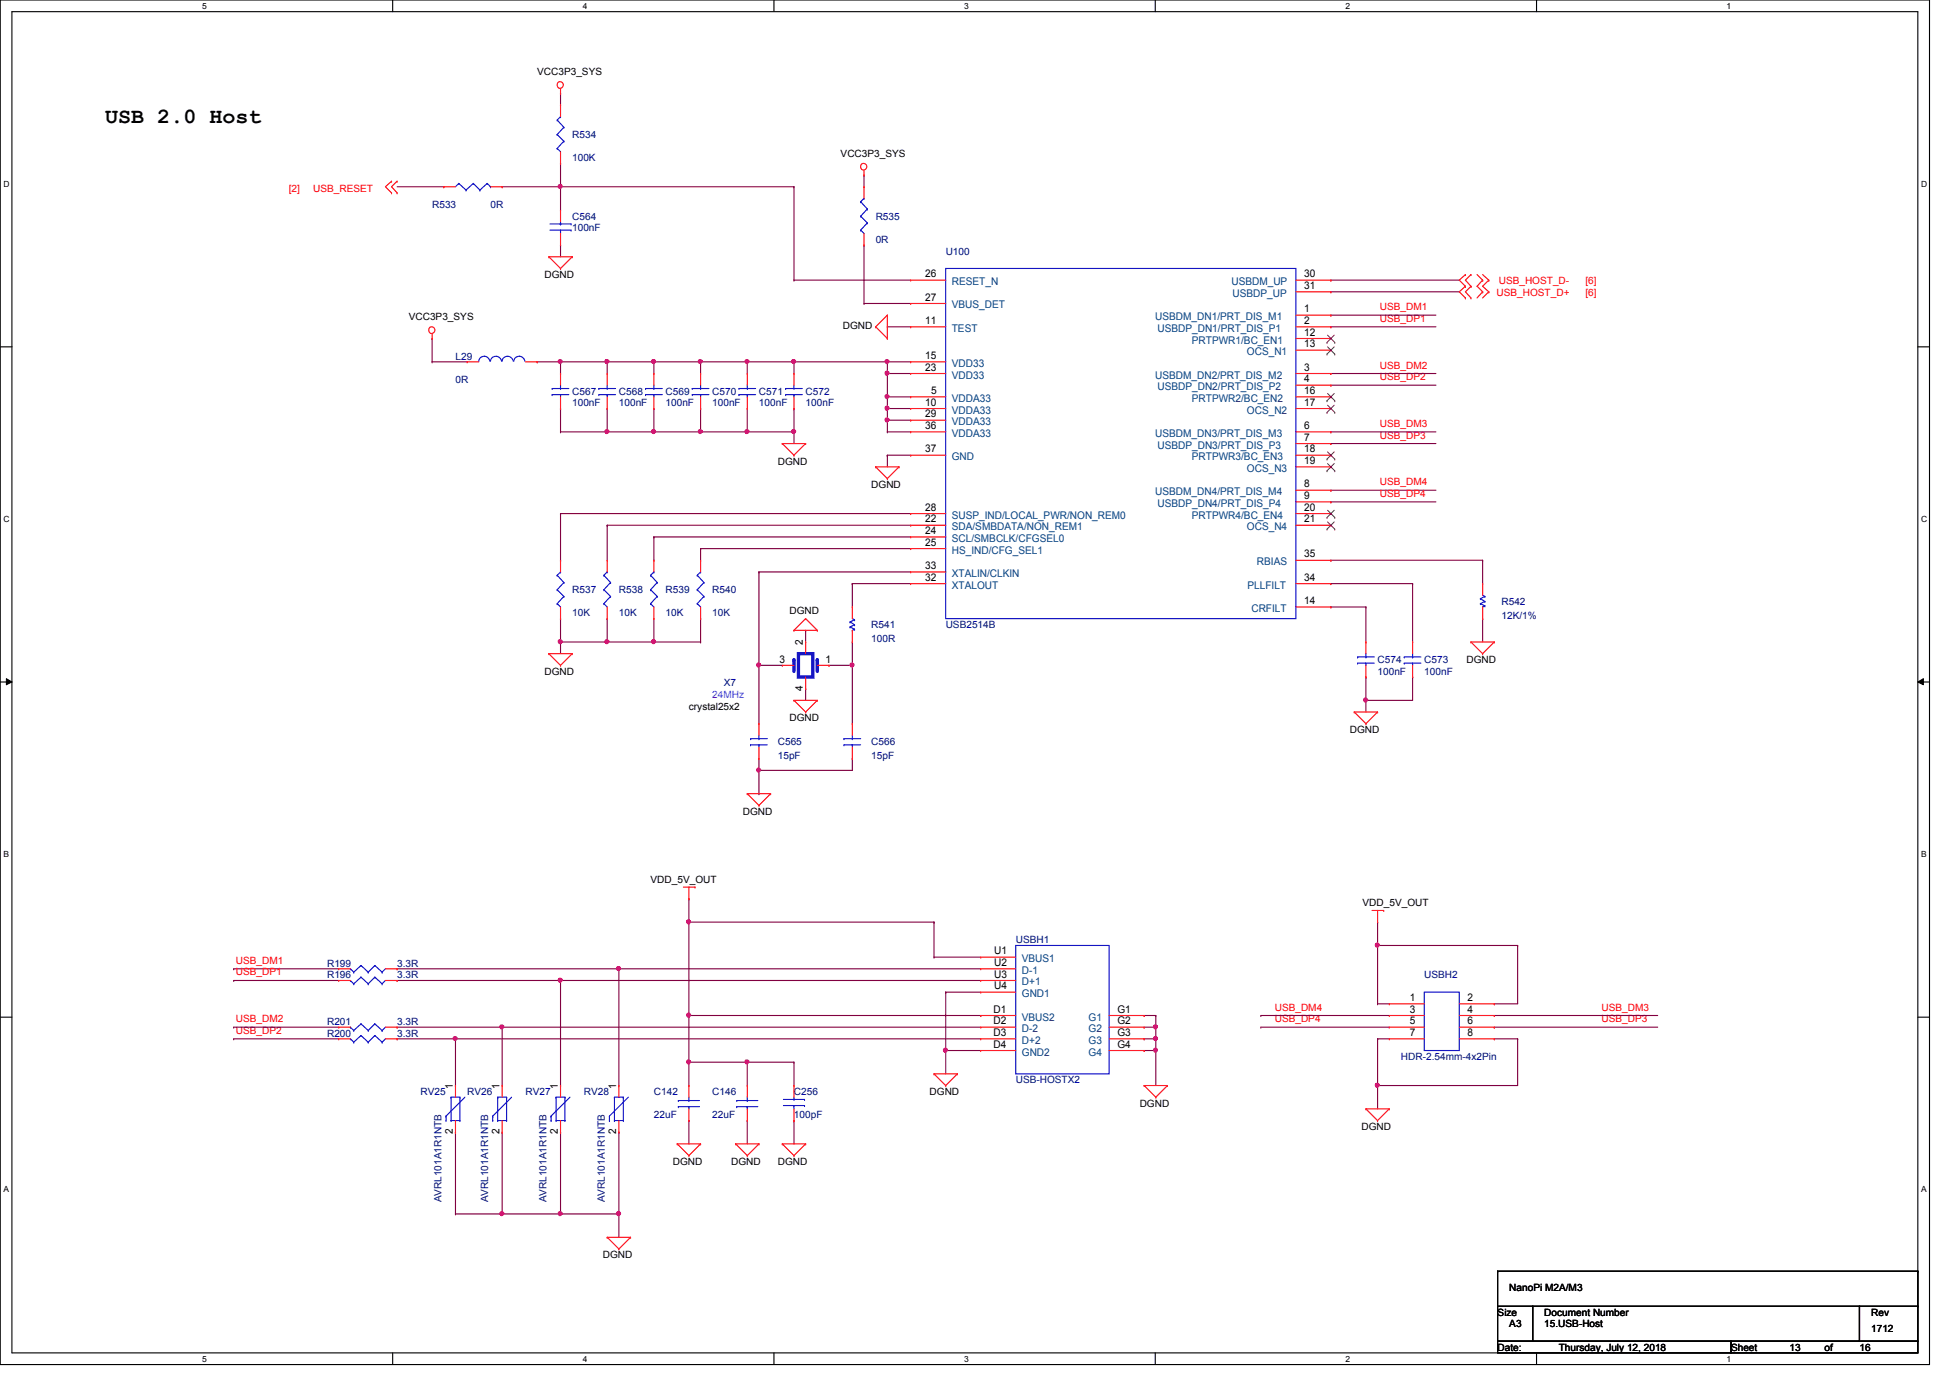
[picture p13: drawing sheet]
<svg xmlns="http://www.w3.org/2000/svg" width="297mm" height="210mm" viewBox="0 0 297 210" stroke-linecap="round" stroke-linejoin="round" font-family="sans-serif">
<defs><g id="words">
<text font-size="3.3" x="16" y="18.7">USB 2.0 Host</text>
<g font-size="1.6">
<text x="140.9" y="42.2">26</text>
<text x="140.9" y="45.8">27</text>
<text x="198.7" y="47.6">1</text>
<text x="198.7" y="42.2">30</text>
<text x="198.7" y="44">31</text>
<text x="140.9" y="49.4">11</text>
<text x="198.7" y="49.4">2</text>
<text x="198.7" y="51.1">12</text>
<text x="198.7" y="52.9">13</text>
<text x="140.9" y="54.7">15</text>
<text x="140.9" y="56.5">23</text>
<text x="198.7" y="56.5">3</text>
<text x="198.7" y="58.3">4</text>
<text x="140.9" y="61.8">10</text>
<text x="140.9" y="63.6">29</text>
<text x="140.9" y="65.4">36</text>
<text x="141.9" y="60">5</text>
<text x="198.7" y="65.4">6</text>
<text x="198.7" y="60">16</text>
<text x="198.7" y="61.8">17</text>
<text x="140.9" y="68.9">37</text>
<text x="198.7" y="67.1">7</text>
<text x="198.7" y="68.9">18</text>
<text x="198.7" y="70.7">19</text>
<text x="140.9" y="77.8">28</text>
<text x="198.7" y="74.3">8</text>
<text x="198.7" y="76">9</text>
<text x="198.7" y="77.8">20</text>
<text x="140.9" y="79.6">22</text>
<text x="140.9" y="81.4">24</text>
<text x="140.9" y="83.1">25</text>
<text x="198.7" y="79.6">21</text>
<text x="140.9" y="88.5">32</text>
<text x="140.9" y="86.7">33</text>
<text x="198.7" y="88.5">34</text>
<text x="198.7" y="84.9">35</text>
<text x="198.7" y="92">14</text>
<text x="118.7" y="100.9">3</text>
<text x="122.3" y="98.3" transform="rotate(-90 122.3 98.3)">2</text>
<text x="125.8" y="100.9">1</text>
<text x="122.3" y="105.2" transform="rotate(-90 122.3 105.2)">4</text>
<text x="151.4" y="145.4">U1</text>
<text x="151.4" y="147.2">U2</text>
<text x="151.4" y="148.9">U3</text>
<text x="151.3" y="154.3">D1</text>
<text x="151.4" y="150.7">U4</text>
<text x="170.2" y="154.3">G1</text>
<text x="214.8" y="152.5">1</text>
<text x="214.8" y="154.3">3</text>
<text x="223.6" y="152.5">2</text>
<text x="223.6" y="154.3">4</text>
<text x="151.3" y="156">D2</text>
<text x="151.3" y="157.8">D3</text>
<text x="151.3" y="159.6">D4</text>
<text x="170.2" y="156">G2</text>
<text x="170.2" y="157.8">G3</text>
<text x="170.2" y="159.6">G4</text>
<text x="214.8" y="156">5</text>
<text x="214.8" y="157.8">7</text>
<text x="223.6" y="156">6</text>
<text x="223.6" y="157.8">8</text>
<text x="69" y="165.9" transform="rotate(-90 69 165.9)">1</text>
<text x="76.1" y="165.9" transform="rotate(-90 76.1 165.9)">1</text>
<text x="85" y="165.9" transform="rotate(-90 85 165.9)">1</text>
<text x="93.8" y="165.9" transform="rotate(-90 93.8 165.9)">1</text>
<text x="69" y="172.8" transform="rotate(-90 69 172.8)">2</text>
<text x="76.1" y="172.8" transform="rotate(-90 76.1 172.8)">2</text>
<text x="85" y="172.8" transform="rotate(-90 85 172.8)">2</text>
<text x="93.8" y="172.8" transform="rotate(-90 93.8 172.8)">2</text>
</g>
<g font-size="1.6" fill="#004080">
<text x="145" y="43.4">RESET_N</text>
<text x="145" y="47">VBUS_DET</text>
<text x="187.6" y="43.4">USBDM_UP</text>
<text x="187.7" y="45.2">USBDP_UP</text>
<text x="145" y="50.5">TEST</text>
<text x="176" y="48.8">USBDM_DN1/PRT_DIS_M1</text>
<text x="176.3" y="50.5">USBDP_DN1/PRT_DIS_P1</text>
<text x="181.6" y="52.3">PRTPWR1/BC_EN1</text>
<text x="145" y="55.9">VDD33</text>
<text x="145" y="57.7">VDD33</text>
<text x="176" y="57.7">USBDM_DN2/PRT_DIS_M2</text>
<text x="176.3" y="59.4">USBDP_DN2/PRT_DIS_P2</text>
<text x="189.9" y="54.1">OCS_N1</text>
<text x="145" y="61.2">VDDA33</text>
<text x="145" y="63">VDDA33</text>
<text x="145" y="64.8">VDDA33</text>
<text x="181.6" y="61.2">PRTPWR2/BC_EN2</text>
<text x="189.9" y="63">OCS_N2</text>
<text x="145" y="66.5">VDDA33</text>
<text x="145" y="70.1">GND</text>
<text x="176" y="66.5">USBDM_DN3/PRT_DIS_M3</text>
<text x="176.3" y="68.3">USBDP_DN3/PRT_DIS_P3</text>
<text x="181.6" y="70.1">PRTPWR3/BC_EN3</text>
<text x="189.9" y="71.9">OCS_N3</text>
<text x="176" y="75.4">USBDM_DN4/PRT_DIS_M4</text>
<text x="176.3" y="77.2">USBDP_DN4/PRT_DIS_P4</text>
<text x="145" y="80.8">SDA/SMBDATA/NON_REM1</text>
<text x="145" y="82.6">SCL/SMBCLK/CFGSEL0</text>
<text x="145" y="79">SUSP_IND/LOCAL_PWR/NON_REM0</text>
<text x="181.6" y="79">PRTPWR4/BC_EN4</text>
<text x="189.9" y="80.8">OCS_N4</text>
<text x="145" y="84.3">HS_IND/CFG_SEL1</text>
<text x="145" y="89.7">XTALOUT</text>
<text x="145" y="87.9">XTALIN/CLKIN</text>
<text x="190" y="89.7">PLLFILT</text>
<text x="191.5" y="86.1">RBIAS</text>
<text x="190.6" y="93.2">CRFILT</text>
<text x="155.7" y="146.6">VBUS1</text>
<text x="155.7" y="148.3">D-1</text>
<text x="155.7" y="150.1">D+1</text>
<text x="155.7" y="151.9">GND1</text>
<text x="155.7" y="155.4">VBUS2</text>
<text x="165.8" y="155.4">G1</text>
<text x="155.7" y="157.2">D-2</text>
<text x="155.7" y="159">D+2</text>
<text x="155.7" y="160.8">GND2</text>
<text x="165.8" y="157.2">G2</text>
<text x="165.8" y="159">G3</text>
<text x="165.8" y="160.8">G4</text>
</g>
<g font-size="1.5">
<text x="81.8" y="11.4">VCC3P3_SYS</text>
<text x="128.1" y="23.9">VCC3P3_SYS</text>
<text x="82.9" y="42.3">DGND</text>
<text x="62.3" y="48.8">VCC3P3_SYS</text>
<text x="128.4" y="50.1">DGND</text>
<text x="118.5" y="70.8">DGND</text>
<text x="132.7" y="74.3">DGND</text>
<text x="120.3" y="93.6">DGND</text>
<text x="223.4" y="101">DGND</text>
<text x="82.9" y="102.8">DGND</text>
<text x="104.9" y="108.1">crystal25x2</text>
<text x="120.3" y="109.9">DGND</text>
<text x="205.6" y="111.7">DGND</text>
<text x="113.2" y="124.1">DGND</text>
<text x="99.1" y="134.5">VDD_5V_OUT</text>
<text x="207.6" y="138">VDD_5V_OUT</text>
<text x="141.6" y="166.8">DGND</text>
<text x="173.6" y="168.6">DGND</text>
<text x="207.4" y="172.1">DGND</text>
<text x="102.5" y="177.5">DGND</text>
<text x="111.4" y="177.5">DGND</text>
<text x="118.5" y="177.5">DGND</text>
<text x="91.8" y="191.7">DGND</text>
<text x="229.9" y="196.7">NanoPi M2A/M3</text>
<text x="228.1" y="200.4">Size</text>
<text x="229.9" y="202.2">A3</text>
<text x="235.2" y="200.4">Document Number</text>
<text x="235.2" y="202.2">15.USB-Host</text>
<text x="285" y="202.9">1712</text>
<text x="285" y="200.4">Rev</text>
<text x="228.1" y="205.7">Date:</text>
<text x="237.4" y="205.7">Thursday, July 12, 2018</text>
<text x="263.7" y="205.7">Sheet</text>
<text x="272.6" y="205.7">13</text>
<text x="277.9" y="205.7">of</text>
<text x="283.2" y="205.7">16</text>
</g>
<g font-size="1.5" fill="#000080">
<text x="87.2" y="21">R534</text>
<text x="87.2" y="24.6">100K</text>
<text x="65.8" y="31.7">R533</text>
<text x="74.7" y="31.7">0R</text>
<text x="87.2" y="33.4">C564</text>
<text x="87.2" y="35.2">100nF</text>
<text x="133.4" y="33.4">R535</text>
<text x="133.4" y="37">0R</text>
<text x="144.1" y="38.8">U100</text>
<text x="69.4" y="54.8">L29</text>
<text x="69.4" y="58.3">0R</text>
<text x="87.2" y="60.1">C567</text>
<text x="87.2" y="61.9">100nF</text>
<text x="94.3" y="60.1">C568</text>
<text x="94.3" y="61.9">100nF</text>
<text x="101.4" y="60.1">C569</text>
<text x="101.4" y="61.9">100nF</text>
<text x="108.5" y="60.1">C570</text>
<text x="108.5" y="61.9">100nF</text>
<text x="115.6" y="60.1">C571</text>
<text x="115.6" y="61.9">100nF</text>
<text x="122.7" y="60.1">C572</text>
<text x="122.7" y="61.9">100nF</text>
<text x="87.2" y="90.3">R537</text>
<text x="87.2" y="93.9">10K</text>
<text x="94.3" y="90.3">R538</text>
<text x="94.3" y="93.9">10K</text>
<text x="101.4" y="90.3">R539</text>
<text x="101.4" y="93.9">10K</text>
<text x="108.5" y="90.3">R540</text>
<text x="108.5" y="93.9">10K</text>
<text x="132.7" y="95.7">R541</text>
<text x="144.1" y="95.7">USB2514B</text>
<text x="228.7" y="92.1">R542</text>
<text x="228.7" y="94.2">12K/1%</text>
<text x="132.7" y="97.8">100R</text>
<text x="209.8" y="101">C574</text>
<text x="217" y="101">C573</text>
<text x="110.3" y="104.6">X7</text>
<text x="209.8" y="102.8">100nF</text>
<text x="217" y="102.8">100nF</text>
<text x="118.5" y="113.5">C565</text>
<text x="132.7" y="113.5">C566</text>
<text x="118.5" y="115.6">15pF</text>
<text x="132.7" y="115.6">15pF</text>
<text x="154.7" y="143.7">USBH1</text>
<text x="49.8" y="147.2">R199</text>
<text x="49.8" y="149">R196</text>
<text x="60.5" y="147.2">3.3R</text>
<text x="60.5" y="149">3.3R</text>
<text x="217" y="149">USBH2</text>
<text x="49.8" y="157.9">R200</text>
<text x="49.8" y="156.1">R201</text>
<text x="60.5" y="157.9">3.3R</text>
<text x="60.5" y="156.1">3.3R</text>
<text x="213.4" y="161.5">HDR-2.54mm-4x2Pin</text>
<text x="64" y="166.8">RV25</text>
<text x="71.2" y="166.8">RV26</text>
<text x="80" y="166.8">RV27</text>
<text x="88.9" y="166.8">RV28</text>
<text x="99.6" y="166.8">C142</text>
<text x="108.5" y="166.8">C146</text>
<text x="120.9" y="166.8">C256</text>
<text x="154.7" y="165">USB-HOSTX2</text>
<text x="99.6" y="170.3">22uF</text>
<text x="108.5" y="170.3">22uF</text>
<text x="120.9" y="170.3">100pF</text>
<text x="67.3" y="183.1" transform="rotate(-90 67.3 183.1)">AVRL101A1R1NTB</text>
<text x="74.4" y="183.1" transform="rotate(-90 74.4 183.1)">AVRL101A1R1NTB</text>
<text x="83.3" y="183.1" transform="rotate(-90 83.3 183.1)">AVRL101A1R1NTB</text>
<text x="92.2" y="183.1" transform="rotate(-90 92.2 183.1)">AVRL101A1R1NTB</text>
</g>
<g font-size="1.5" fill="#f00">
<text x="44" y="29.2">[2]</text>
<text x="47.7" y="29.2">USB_RESET</text>
<text x="210.2" y="47.2">USB_DM1</text>
<text x="228" y="45">USB_HOST_D+</text>
<text x="228.3" y="43.3">USB_HOST_D-</text>
<text x="241.5" y="43.3">[6]</text>
<text x="241.5" y="45">[6]</text>
<text x="210.2" y="49">USB_DP1</text>
<text x="210.2" y="57.9">USB_DP2</text>
<text x="210.2" y="56.1">USB_DM2</text>
<text x="210.2" y="65">USB_DM3</text>
<text x="210.2" y="66.8">USB_DP3</text>
<text x="210.2" y="73.9">USB_DM4</text>
<text x="210.2" y="75.7">USB_DP4</text>
<text x="35.9" y="146.8">USB_DM1</text>
<text x="35.9" y="148.6">USB_DP1</text>
<text x="35.9" y="155.7">USB_DM2</text>
<text x="194.2" y="155.7">USB_DP4</text>
<text x="194.2" y="153.9">USB_DM4</text>
<text x="244" y="155.7">USB_DP3</text>
<text x="244" y="153.9">USB_DM3</text>
<text x="35.9" y="157.5">USB_DP2</text>
</g>
<text font-size="1.5" fill="#8000ff" x="108.5" y="106.3">24MHz</text>
<g font-size="1.3">
<text x="30.8" y="1.4">5</text>
<text x="88.8" y="1.4">4</text>
<text x="146.9" y="1.4">3</text>
<text x="204.9" y="1.4">2</text>
<text x="263" y="1.4">1</text>
<text x=".5" y="28.4">D</text>
<text x="292.6" y="28.4">D</text>
<text x=".5" y="79.5">C</text>
<text x="292.6" y="79.5">C</text>
<text x=".5" y="130.6">B</text>
<text x="292.6" y="130.6">B</text>
<text x=".5" y="181.6">A</text>
<text x="292.6" y="181.6">A</text>
<text x="30.8" y="207.5">5</text>
<text x="88.8" y="207.5">4</text>
<text x="146.9" y="207.5">3</text>
<text x="204.9" y="207.5">2</text>
<text x="263" y="207.5">1</text>
</g>
</g></defs>
<path d="M0 0h293.9v207.9h-293.9zM1.8 1.8h290.3v204.3h-290.3z" fill="none" stroke="#000" stroke-width=".17"/>
<g fill="#fff">
<path d="M30.8 .3h.7v1.4h-.7z"/>
<path d="M30.8 206.3h.7v1.5h-.7z"/>
</g>
<path d="M59.8 0v1.8M59.8 206.1v1.8" fill="none" stroke="#000" stroke-width=".17"/>
<g fill="#fff">
<path d="M88.8 .3h.6v1.4h-.6z"/>
<path d="M88.8 206.3h.6v1.5h-.6z"/>
</g>
<path d="M117.9 0v1.8M117.9 206.1v1.8" fill="none" stroke="#000" stroke-width=".17"/>
<g fill="#fff">
<path d="M146.9 .3h.6v1.4h-.6z"/>
<path d="M146.9 206.3h.6v1.5h-.6z"/>
</g>
<path d="M176 0v1.8M176 206.1v1.8" fill="none" stroke="#000" stroke-width=".17"/>
<g fill="#fff">
<path d="M204.9 .3h.7v1.4h-.7z"/>
<path d="M204.9 206.3h.7v1.5h-.7z"/>
</g>
<path d="M234.1 0v1.8M234.1 206.1v1.8" fill="none" stroke="#000" stroke-width=".17"/>
<g fill="#fff">
<path d="M263 .3h.7v1.4h-.7z"/>
<path d="M263 206.3h.7v1.5h-.7z"/>
<path d="M.5 27.3h1v1.4h-1z"/>
<path d="M292.6 27.3h1v1.4h-1z"/>
<path d="M.5 78.3h1v1.5h-1z"/>
<path d="M292.6 78.3h1v1.5h-1z"/>
</g>
<path d="M0 52.8h1.8M292.1 52.8h1.8" fill="none" stroke="#000" stroke-width=".17"/>
<g fill="#fff">
<path d="M.5 129.4h.9v1.4h-.9z"/>
<path d="M292.6 129.4h.9v1.4h-.9z"/>
</g>
<path d="M0 103.9h1.8M292.1 103.9h1.8" fill="none" stroke="#000" stroke-width=".17"/>
<path d="M1 103.4l.8 .5-.8 .4zM292.1 103.9l.9-.5v.9z" fill="#000"/>
<path d="M1 103.4l.8 .5-.8 .4zM292.1 103.9l.9-.5v.9z" fill="none" stroke="#000" stroke-width=".15"/>
<g fill="#fff">
<path d="M.5 180.4h.8v1.5h-.8z"/>
<path d="M292.6 180.4h.8v1.5h-.8z"/>
</g>
<path d="M0 154.9h1.8M292.1 154.9h1.8" fill="none" stroke="#000" stroke-width=".17"/>
<path d="M174.3 158.2h.1M176.1 156.5h.1M176.1 156.5v1.7h-1.8" fill="none" stroke="#800040" stroke-width=".17"/>
<circle cx="176" cy="158.2" r=".31" fill="#f0f"/>
<circle cx="176" cy="158.2" r=".31" fill="none" stroke="#f0f" stroke-width=".17"/>
<circle cx="176" cy="156.4" r=".31" fill="#f0f"/>
<circle cx="176" cy="156.4" r=".31" fill="none" stroke="#f0f" stroke-width=".17"/>
<path d="M174.3 156.5h.1M176.1 154.7h.1M176.1 154.7v1.8h-1.8M174.3 160h.1M174.3 160h1.8" fill="none" stroke="#800040" stroke-width=".17"/>
<circle cx="176" cy="160" r=".31" fill="#f0f"/>
<circle cx="176" cy="160" r=".31" fill="none" stroke="#f0f" stroke-width=".17"/>
<path d="M104.9 140.5h.1M104.9 140.5v14.2M144.1 151.1h.1M144.1 151.1h5.3M144.1 151.1v8.9M144.1 160h.1M144.1 160h5.3M176.1 160h.1M176.1 160v5.4" fill="none" stroke="#800040" stroke-width=".17"/>
<circle cx="144" cy="160" r=".31" fill="#f0f"/>
<circle cx="144" cy="160" r=".31" fill="none" stroke="#f0f" stroke-width=".17"/>
<path d="M174.3 154.7h.1M174.3 154.7h1.8M209.8 144h.1M209.8 144h21.4M144.1 160h.1M144.1 160v3.6" fill="none" stroke="#800040" stroke-width=".17"/>
<circle cx="209.8" cy="144" r=".31" fill="#f0f"/>
<circle cx="209.8" cy="144" r=".31" fill="none" stroke="#f0f" stroke-width=".17"/>
<path d="M209.8 144h.1M209.8 152.9h.1M209.8 144v8.9M209.8 152.9h1.8M209.8 165.4h.1M209.8 165.4h21.4" fill="none" stroke="#800040" stroke-width=".17"/>
<circle cx="209.8" cy="165.3" r=".31" fill="#f0f"/>
<circle cx="209.8" cy="165.3" r=".31" fill="none" stroke="#f0f" stroke-width=".17"/>
<g fill="none" stroke="#800040" stroke-width=".17">
<path d="M94.3 147.6h.1M94.3 147.6h55.1M176.1 158.2h.1M176.1 158.2v1.8M192.1 156.5h.1M192.1 154.7h.1M192.1 156.5h19.5M192.1 154.7h19.5M209.8 158.2h.1M209.8 158.2v10.7M209.8 158.2h1.8M227.6 152.9h.1"/>
<path d="M227.6 158.2h.1M227.6 156.5h.1M227.6 154.7h.1M227.6 158.2h3.6M227.6 156.5h24.9M227.6 154.7h24.9M231.2 144h.1M231.2 158.2h.1M231.2 144v8.9h-3.6M231.2 158.2v7.2M209.8 165.4h.1"/>
</g>
<circle cx="94.2" cy="147.5" r=".31" fill="#f0f"/>
<circle cx="94.2" cy="147.5" r=".31" fill="none" stroke="#f0f" stroke-width=".17"/>
<path d="M85.4 149.4h.1M85.4 149.4h64" fill="none" stroke="#800040" stroke-width=".17"/>
<circle cx="85.3" cy="149.3" r=".31" fill="#f0f"/>
<circle cx="85.3" cy="149.3" r=".31" fill="none" stroke="#f0f" stroke-width=".17"/>
<path d="M35.6 147.6h.1M35.6 147.6h16M69.4 158.2h.1M69.4 158.2h80" fill="none" stroke="#800040" stroke-width=".17"/>
<circle cx="69.3" cy="158.2" r=".31" fill="#f0f"/>
<circle cx="69.3" cy="158.2" r=".31" fill="none" stroke="#f0f" stroke-width=".17"/>
<path d="M104.9 136.9h.1M104.9 136.9v3.6h37.4M35.6 158.2h.1M35.6 156.5h.1M35.6 149.4h.1M35.6 158.2h16M35.6 156.5h16M35.6 149.4h16M142.3 140.5h.1M209.8 140.5h.1M209.8 140.5v3.5" fill="none" stroke="#800040" stroke-width=".17"/>
<circle cx="104.9" cy="140.4" r=".31" fill="#f0f"/>
<circle cx="104.9" cy="140.4" r=".31" fill="none" stroke="#f0f" stroke-width=".17"/>
<path d="M104.9 154.7h44.5M142.3 145.8h.1M142.3 140.5h.1M142.3 145.8h7.1M142.3 140.5v5.3M149.4 154.7h.1" fill="none" stroke="#800040" stroke-width=".17"/>
<circle cx="104.9" cy="154.6" r=".31" fill="#f0f"/>
<circle cx="104.9" cy="154.6" r=".31" fill="none" stroke="#f0f" stroke-width=".17"/>
<path d="M76.5 156.5h.1M76.5 156.5h72.9" fill="none" stroke="#800040" stroke-width=".17"/>
<circle cx="76.4" cy="156.4" r=".31" fill="#f0f"/>
<circle cx="76.4" cy="156.4" r=".31" fill="none" stroke="#f0f" stroke-width=".17"/>
<path d="M104.9 154.7h.1M104.9 154.7v10.7M104.9 161.8h.1M104.9 170.7h.1M104.9 170.7v3.5M113.8 170.7h.1M113.8 161.8h.1M113.8 161.8v3.6M113.8 170.7v3.5M113.8 161.8h7.1" fill="none" stroke="#800040" stroke-width=".17"/>
<circle cx="104.9" cy="161.7" r=".31" fill="#f0f"/>
<circle cx="104.9" cy="161.7" r=".31" fill="none" stroke="#f0f" stroke-width=".17"/>
<path d="M104.9 161.8h.1M104.9 161.8h8.9M120.9 161.8h.1M120.9 161.8v3.6" fill="none" stroke="#800040" stroke-width=".17"/>
<circle cx="113.8" cy="161.7" r=".31" fill="#f0f"/>
<circle cx="113.8" cy="161.7" r=".31" fill="none" stroke="#f0f" stroke-width=".17"/>
<g fill="none" stroke="#800040" stroke-width=".17">
<path d="M60.5 158.2h.1M60.5 156.5h.1M60.5 149.4h.1M60.5 147.6h.1M60.5 158.2h8.9M60.5 156.5h16M60.5 149.4h24.9M60.5 147.6h33.8M69.4 158.2h.1M69.4 158.2v7.2M76.5 156.5h.1M76.5 156.5v8.9"/>
<path d="M85.4 149.4h.1M85.4 149.4v16M94.3 147.6h.1M94.3 147.6v17.8M94.3 172.5h.1M94.3 172.5v12.4M120.9 170.7h.1M120.9 170.7v3.5"/>
</g>
<circle cx="94.2" cy="184.9" r=".31" fill="#f0f"/>
<circle cx="94.2" cy="184.9" r=".31" fill="none" stroke="#f0f" stroke-width=".17"/>
<path d="M85.4 172.5h.1M85.4 172.5v12.4M85.4 184.9h.1M85.4 184.9h8.9M94.3 184.9h.1M94.3 184.9v3.6" fill="none" stroke="#800040" stroke-width=".17"/>
<circle cx="85.3" cy="184.9" r=".31" fill="#f0f"/>
<circle cx="85.3" cy="184.9" r=".31" fill="none" stroke="#f0f" stroke-width=".17"/>
<path d="M76.5 172.5h.1M76.5 172.5v12.4M69.4 184.9h.1M69.4 184.9h16M76.5 184.9h.1" fill="none" stroke="#800040" stroke-width=".17"/>
<circle cx="76.4" cy="184.9" r=".31" fill="#f0f"/>
<circle cx="76.4" cy="184.9" r=".31" fill="none" stroke="#f0f" stroke-width=".17"/>
<g fill="none" stroke="#800040" stroke-width=".17">
<path d="M85.4 14.2h.1M85.4 14.2v1.8M60.5 28.4h7.1M67.6 28.4h.1M76.5 28.4h.1M76.5 28.4h44.4M85.4 24.9h.1M85.4 37.3h.1M85.4 28.4h.1M85.4 24.9v7.1M85.4 37.3v1.8M131.6 26.7h.1"/>
<path d="M131.6 37.3h.1M131.6 26.7v1.7M131.6 37.3v8.9M131.6 46.2h.1M131.6 46.2h7.1M135.2 49.8h.1M135.2 49.8h3.5M69.4 172.5h.1M69.4 172.5v12.4"/>
</g>
<circle cx="85.3" cy="28.4" r=".31" fill="#f0f"/>
<circle cx="85.3" cy="28.4" r=".31" fill="none" stroke="#f0f" stroke-width=".17"/>
<g fill="none" stroke="#800040" stroke-width=".17">
<path d="M120.9 28.4h.1M120.9 28.4v14.3M120.9 42.7h.1M120.9 42.7h17.8M85.4 78.2h.1M85.4 78.2v7.1M85.4 78.2h53.3M85.4 94.2h.1M85.4 85.3h.1M85.4 94.2v3.6M92.5 80h.1M92.5 80v5.3"/>
<path d="M92.5 80h46.2M99.6 81.8h.1M99.6 81.8v3.5M99.6 81.8h39.1M106.7 83.6h.1M106.7 83.6v1.7M106.7 83.6h32M115.6 87.1h.1M115.6 87.1h23.1M115.6 87.1v23.1M129.8 88.9h.1M129.8 88.9h8.9"/>
<path d="M115.6 101.3h.1"/>
</g>
<circle cx="115.6" cy="101.3" r=".31" fill="#f0f"/>
<circle cx="115.6" cy="101.3" r=".31" fill="none" stroke="#f0f" stroke-width=".17"/>
<path d="M122.7 96h.1M122.7 96v1.8M129.8 88.9h.1M129.8 88.9v3.6M122.7 104.9h.1M122.7 104.9v1.8M126.3 101.3h.1M126.3 101.3h3.5M129.8 101.3h.1M129.8 101.3v8.9" fill="none" stroke="#800040" stroke-width=".17"/>
<circle cx="129.8" cy="101.3" r=".31" fill="#f0f"/>
<circle cx="129.8" cy="101.3" r=".31" fill="none" stroke="#f0f" stroke-width=".17"/>
<path d="M135.2 69.3h.1M135.2 69.3h3.5M135.2 69.3v1.8M85.4 97.8h.1M85.4 97.8v1.8M129.8 97.8h.1M129.8 97.8v3.5M115.6 117.3h.1M115.6 101.3h.1M115.6 117.3h14.2M115.6 101.3h3.6" fill="none" stroke="#800040" stroke-width=".17"/>
<circle cx="85.3" cy="97.7" r=".31" fill="#f0f"/>
<circle cx="85.3" cy="97.7" r=".31" fill="none" stroke="#f0f" stroke-width=".17"/>
<path d="M85.4 97.8h.1M85.4 97.8h14.2M92.5 94.2h.1M92.5 97.8h.1M92.5 94.2v3.6" fill="none" stroke="#800040" stroke-width=".17"/>
<circle cx="99.6" cy="97.7" r=".31" fill="#f0f"/>
<circle cx="99.6" cy="97.7" r=".31" fill="none" stroke="#f0f" stroke-width=".17"/>
<circle cx="92.4" cy="97.7" r=".31" fill="#f0f"/>
<circle cx="92.4" cy="97.7" r=".31" fill="none" stroke="#f0f" stroke-width=".17"/>
<path d="M81.8 55.1h.1M81.8 55.1h3.6M135.2 55.1h.1M135.2 56.9h.1M135.2 55.1h3.5M135.2 56.9h3.5M135.2 55.1v1.8" fill="none" stroke="#800040" stroke-width=".17"/>
<circle cx="135.1" cy="56.8" r=".31" fill="#f0f"/>
<circle cx="135.1" cy="56.8" r=".31" fill="none" stroke="#f0f" stroke-width=".17"/>
<path d="M65.8 51.6h.1M65.8 55.1h.1M65.8 51.6v3.5M65.8 55.1h5.4M135.2 60.5h.1M135.2 60.5h3.5M135.2 60.5v1.7" fill="none" stroke="#800040" stroke-width=".17"/>
<circle cx="135.1" cy="62.2" r=".31" fill="#f0f"/>
<circle cx="135.1" cy="62.2" r=".31" fill="none" stroke="#f0f" stroke-width=".17"/>
<circle cx="135.1" cy="60.4" r=".31" fill="#f0f"/>
<circle cx="135.1" cy="60.4" r=".31" fill="none" stroke="#f0f" stroke-width=".17"/>
<path d="M135.2 56.9h.1M135.2 56.9v3.6M135.2 62.2h.1M135.2 64h.1M135.2 62.2h3.5M135.2 62.2v1.8M135.2 64h3.5" fill="none" stroke="#800040" stroke-width=".17"/>
<circle cx="135.1" cy="64" r=".31" fill="#f0f"/>
<circle cx="135.1" cy="64" r=".31" fill="none" stroke="#f0f" stroke-width=".17"/>
<path d="M120.9 55.1h.1M120.9 55.1h14.3M135.2 64h.1M135.2 65.8h.1M135.2 64v1.8M135.2 65.8h3.5" fill="none" stroke="#800040" stroke-width=".17"/>
<circle cx="135.1" cy="55.1" r=".31" fill="#f0f"/>
<circle cx="135.1" cy="55.1" r=".31" fill="none" stroke="#f0f" stroke-width=".17"/>
<circle cx="120.9" cy="55.1" r=".31" fill="#f0f"/>
<circle cx="120.9" cy="55.1" r=".31" fill="none" stroke="#f0f" stroke-width=".17"/>
<path d="M106.7 55.1h.1M106.7 55.1h14.2M113.8 55.1h.1M113.8 55.1v1.8M120.9 55.1h.1M120.9 55.1v1.8" fill="none" stroke="#800040" stroke-width=".17"/>
<circle cx="113.8" cy="55.1" r=".31" fill="#f0f"/>
<circle cx="113.8" cy="55.1" r=".31" fill="none" stroke="#f0f" stroke-width=".17"/>
<circle cx="106.7" cy="55.1" r=".31" fill="#f0f"/>
<circle cx="106.7" cy="55.1" r=".31" fill="none" stroke="#f0f" stroke-width=".17"/>
<path d="M92.5 55.1h.1M92.5 55.1h14.2M99.6 55.1h.1M99.6 55.1v1.8M106.7 55.1h.1M106.7 55.1v1.8" fill="none" stroke="#800040" stroke-width=".17"/>
<circle cx="99.6" cy="55.1" r=".31" fill="#f0f"/>
<circle cx="99.6" cy="55.1" r=".31" fill="none" stroke="#f0f" stroke-width=".17"/>
<circle cx="92.4" cy="55.1" r=".31" fill="#f0f"/>
<circle cx="92.4" cy="55.1" r=".31" fill="none" stroke="#f0f" stroke-width=".17"/>
<path d="M85.4 55.1h.1M85.4 55.1v1.8M92.5 55.1h.1M92.5 55.1v1.8" fill="none" stroke="#800040" stroke-width=".17"/>
<circle cx="85.3" cy="55.1" r=".31" fill="#f0f"/>
<circle cx="85.3" cy="55.1" r=".31" fill="none" stroke="#f0f" stroke-width=".17"/>
<path d="M85.4 55.1h.1M85.4 55.1h7.1M120.9 62.2h.1M120.9 65.8h.1M120.9 62.2v5.4" fill="none" stroke="#800040" stroke-width=".17"/>
<circle cx="120.9" cy="65.7" r=".31" fill="#f0f"/>
<circle cx="120.9" cy="65.7" r=".31" fill="none" stroke="#f0f" stroke-width=".17"/>
<path d="M106.7 62.2h.1M106.7 65.8h.1M106.7 65.8h14.2M106.7 62.2v3.6M113.8 62.2h.1M113.8 65.8h.1M113.8 62.2v3.6" fill="none" stroke="#800040" stroke-width=".17"/>
<circle cx="113.8" cy="65.7" r=".31" fill="#f0f"/>
<circle cx="113.8" cy="65.7" r=".31" fill="none" stroke="#f0f" stroke-width=".17"/>
<circle cx="106.7" cy="65.7" r=".31" fill="#f0f"/>
<circle cx="106.7" cy="65.7" r=".31" fill="none" stroke="#f0f" stroke-width=".17"/>
<path d="M92.5 62.2h.1M92.5 65.8h.1M92.5 65.8h14.2M92.5 62.2v3.6M99.6 62.2h.1M99.6 65.8h.1M99.6 62.2v3.6" fill="none" stroke="#800040" stroke-width=".17"/>
<circle cx="99.6" cy="65.7" r=".31" fill="#f0f"/>
<circle cx="99.6" cy="65.7" r=".31" fill="none" stroke="#f0f" stroke-width=".17"/>
<circle cx="92.4" cy="65.7" r=".31" fill="#f0f"/>
<circle cx="92.4" cy="65.7" r=".31" fill="none" stroke="#f0f" stroke-width=".17"/>
<g fill="none" stroke="#800040" stroke-width=".17">
<path d="M202.7 44.4h.1M202.7 42.7h.1M202.7 58.7h.1M202.7 56.9h.1M202.7 49.8h.1M202.7 48h.1M202.7 44.4h19.6M202.7 42.7h19.6M202.7 58.7h16M202.7 56.9h16M202.7 49.8h16M202.7 48h16"/>
<path d="M85.4 65.8h.1M85.4 62.2h.1M85.4 65.8h7.1M85.4 62.2v3.6M202.7 74.7h.1M202.7 67.6h.1M202.7 65.8h.1M202.7 76.5h.1M202.7 65.8h16M202.7 74.7h16M202.7 67.6h16M202.7 76.5h16"/>
<path d="M202.7 85.3h.1M202.7 88.9h.1M202.7 92.5h.1M202.7 85.3h23.1M202.7 88.9h12.5M202.7 92.5h5.4M208.1 92.5h.1M208.1 92.5v5.3M215.2 88.9h.1M215.2 88.9v8.9M225.8 85.3h.1M225.8 94.2h.1"/>
<path d="M225.8 85.3v3.6M225.8 94.2v3.6M208.1 103.1h.1M208.1 103.1v3.6"/>
</g>
<circle cx="208" cy="106.6" r=".31" fill="#f0f"/>
<circle cx="208" cy="106.6" r=".31" fill="none" stroke="#f0f" stroke-width=".17"/>
<path d="M115.6 117.3h.1M115.6 115.6v5.3M208.1 106.7h.1M208.1 106.7v1.8M215.2 103.1h.1M215.2 103.1v3.6h-7.1M115.6 120.9h.1" fill="none" stroke="#800040" stroke-width=".17"/>
<circle cx="115.6" cy="117.3" r=".31" fill="#f0f"/>
<circle cx="115.6" cy="117.3" r=".31" fill="none" stroke="#f0f" stroke-width=".17"/>
<path d="M99.6 97.8h.1M99.6 94.2v3.6M99.6 97.8h7.1M106.7 97.8h.1M106.7 94.2h.1M106.7 94.2v3.6M129.8 115.6h.1M129.8 115.6v1.7" fill="none" stroke="#800040" stroke-width=".17"/>
<g fill="none" stroke="#f00" stroke-width=".17">
<path d="M85.4 14.2h.1M85.4 16h.1M85.4 13.5v.7M85.4 16v1.8M59.6 27.6h.1M59.6 29.4h.1M59.6 27.6l-.9 .8 .9 1M60.5 27.6h.1M60.5 29.4h.1M60.5 27.6l-.9 .8 .9 1M67.6 28.4h.1M67.6 28.4h1.8"/>
<path d="M74.7 28.4h1.8M76.5 28.4h.1M83.6 39.1h.1M83.6 39.1h3.6M83.6 39.1l1.8 1.8M85.4 32h.1M85.4 37.3h.1M85.4 24.9h.1M85.4 23.1v1.8M85.4 32v1.8M85.4 35.6v1.7M87.2 39.1h.1"/>
<path d="M87.2 39.1l-1.8 1.8M131.6 26.7h.1M131.6 37.3h.1M131.6 28.4h.1M131.6 26v.7M131.6 28.4v1.8M131.6 35.6v1.7M65.8 51.6h.1M65.8 50.9v.7M85.4 40.9h.1M85.4 56.9h.1M85.4 56.9v1.8"/>
<path d="M113.8 56.9h.1M113.8 56.9v1.8M120.9 56.9h.1M120.9 56.9v1.8M133.4 49.8h.1M133.4 49.8l1.8 1.8M135.2 48h.1M135.2 51.6h.1M135.2 48v3.6M135.2 48l-1.8 1.8M138.7 49.8h.1M138.7 55.1h.1"/>
<path d="M138.7 56.9h.1M138.7 42.7h.1M138.7 46.2h.1M138.7 49.8h5.4M138.7 56.9h5.4M138.7 55.1h5.4M138.7 42.7h5.4M138.7 46.2h5.4M197.4 48h5.3M197.4 49.8h5.3M197.4 56.9h5.3M197.4 58.7h5.3"/>
<path d="M197.4 51.6h5.3M197.4 53.3h5.3M197.4 42.7h5.3M197.4 44.4h5.3M202.7 48h.1M202.7 49.8h.1M202.7 56.9h.1M202.7 58.7h.1M202.7 51.6h.1M202.7 53.3h.1M202.7 42.7h.1M202.7 44.4h.1"/>
<path d="M223.2 43.6h.1M223.2 45.4h.1M223.2 41.8h.1M223.2 43.6l-.9 .8 .9 1M223.2 41.8l-.9 .9 .9 .9M224.1 45.4h.1M224.1 43.6h.1M224.1 41.8h.1M224.1 43.6l-.9 .8 .9 1M224.1 41.8l-.9 .9 .9 .9M225 41.8l.8 .9M225.8 44.4h.1"/>
<path d="M225.8 42.7h.1M225.8 44.4l-.8 1M225.8 42.7l-.8 .9 .8 .8M225.8 41.8l1 .9M226.8 44.4h.1M226.8 42.7h.1M226.8 44.4l-1 1M226.8 42.7l-1 .9 1 .8M85.4 62.2h.1M85.4 60.5v1.7M113.8 62.2h.1M113.8 60.5v1.7"/>
<path d="M119.2 67.6h.1M119.2 67.6h3.5M119.2 67.6l1.7 1.7M120.9 69.3h.1M120.9 62.2h.1M120.9 60.5v1.7M122.7 67.6h.1M122.7 67.6l-1.8 1.7M133.4 71.1h.1M133.4 71.1h3.5M133.4 71.1l1.8 1.8M135.2 72.9h.1"/>
<path d="M136.9 71.1h.1M136.9 71.1l-1.7 1.8M138.7 60.5h.1M138.7 62.2h.1M138.7 78.2h.1M138.7 64h.1M138.7 65.8h.1M138.7 69.3h.1M138.7 60.5h5.4M138.7 65.8h5.4M138.7 62.2h5.4M138.7 69.3h5.4"/>
<path d="M138.7 78.2h5.4M138.7 64h5.4M197.4 71.1h5.3M197.4 67.6h5.3M197.4 60.5h5.3M197.4 65.8h5.3M197.4 74.7h5.3M197.4 76.5h5.3M197.4 62.2h5.3M197.4 69.3h5.3M197.4 78.2h5.3M202.7 65.8h.1"/>
<path d="M202.7 67.6h.1M202.7 74.7h.1M202.7 76.5h.1M202.7 60.5h.1M202.7 62.2h.1M202.7 69.3h.1M202.7 71.1h.1M202.7 78.2h.1M83.6 99.6h.1M83.6 99.6h3.6M83.6 99.6l1.8 1.7M85.4 94.2h.1"/>
<path d="M85.4 85.3h.1M85.4 85.3v1.8M85.4 92.5v1.7M87.2 99.6h.1M87.2 99.6l-1.8 1.7M92.5 94.2h.1M92.5 85.3h.1M92.5 85.3v1.8M92.5 92.5v1.7M99.6 94.2h.1M99.6 85.3h.1M99.6 85.3v1.8"/>
<path d="M99.6 92.5v1.7M106.7 94.2h.1M106.7 85.3h.1M106.7 85.3v1.8M106.7 92.5v1.7M120.9 96h.1M120.9 96h3.6M122.7 94.2h.1M122.7 94.2l1.8 1.8M122.7 94.2l-1.8 1.8M124.5 96h.1M129.8 92.5h.1"/>
<path d="M129.8 97.8h.1M129.8 92.5v1.7M129.8 96v1.8M138.7 80h.1M138.7 81.8h.1M138.7 83.6h.1M138.7 88.9h.1M138.7 87.1h.1M138.7 80h5.4M138.7 81.8h5.4M138.7 83.6h5.4M138.7 88.9h5.4"/>
<path d="M138.7 87.1h5.4M197.4 92.5h5.3M197.4 80h5.3M197.4 88.9h5.3M197.4 85.3h5.3M202.7 92.5h.1M202.7 80h.1M202.7 88.9h.1M202.7 85.3h.1M208.1 97.8h.1M208.1 97.8v1.8M215.2 97.8h.1"/>
<path d="M215.2 97.8v1.8M224.1 97.8h.1M224.1 97.8h3.5M224.1 97.8l1.7 1.8M225.8 99.6h.1M225.8 88.9h.1M225.8 94.2h.1M225.8 88.9v1.8M225.8 92.5v1.7M227.6 97.8h.1M227.6 97.8l-1.8 1.8M85.4 101.3h.1"/>
<path d="M115.6 115.6h.1M115.6 110.2h.1M115.6 110.2v1.8M115.6 113.8v1.8M120.9 106.7h.1M120.9 106.7h3.6M120.9 106.7l1.8 1.8M122.7 108.5h.1M124.5 106.7h.1M124.5 106.7l-1.8 1.8M206.3 108.5h.1M206.3 108.5h3.5"/>
<path d="M206.3 108.5l1.8 1.7M208.1 110.2h.1M208.1 103.1h.1M208.1 101.3v1.8M209.8 108.5h.1M209.8 108.5l-1.7 1.7M215.2 103.1h.1M215.2 101.3v1.8M104.1 135.1h1.8M104.9 136.9h.1M104.9 135.1v1.8M105.9 135.1h.1"/>
<path d="M113.8 120.9h.1M113.8 120.9h3.6M113.8 120.9l1.8 1.8M115.6 122.7h.1M117.4 120.9h.1M117.4 120.9l-1.8 1.8M209 138.7h1.8M209.8 138.7v1.8M210.8 138.7h.1M51.6 147.6h.1M51.6 158.2h.1M51.6 156.5h.1"/>
<path d="M51.6 147.6h1.8M51.6 156.5h1.8M51.6 158.2h1.8M58.7 147.6h1.8M58.7 156.5h1.8M58.7 158.2h1.8M60.5 147.6h.1M60.5 158.2h.1M60.5 156.5h.1M149.4 145.8h.1M149.4 147.6h.1M149.4 149.4h.1"/>
<path d="M149.4 151.1h.1M149.4 154.7h.1M149.4 156.5h.1M149.4 158.2h.1M149.4 147.6h5.3M149.4 145.8h5.3M149.4 149.4h5.3M149.4 151.1h5.3M149.4 154.7h5.3M149.4 156.5h5.3M149.4 158.2h5.3M168.9 154.7h5.4"/>
<path d="M168.9 156.5h5.4M168.9 158.2h5.4M174.3 154.7h.1M174.3 156.5h.1M174.3 158.2h.1M209.8 140.5h.1M69.4 165.4h.1M69.4 172.5h.1M69.4 165.4v1.7M69.4 170.7v1.8M76.5 165.4h.1M76.5 172.5h.1"/>
<path d="M76.5 165.4v1.7M76.5 170.7v1.8M85.4 165.4h.1M85.4 172.5h.1M85.4 165.4v1.7M85.4 170.7v1.8M94.3 165.4h.1M94.3 172.5h.1M94.3 165.4v1.7M94.3 170.7v1.8M103.2 174.2h.1M103.2 174.2h3.5"/>
<path d="M103.2 174.2l1.7 1.8M104.9 176h.1M104.9 170.7h.1M104.9 165.4h.1M104.9 165.4v1.7M104.9 168.9v1.8M106.7 174.2h.1M106.7 174.2l-1.8 1.8M112.1 174.2h.1M112.1 174.2h3.5M112.1 174.2l1.7 1.8M113.8 176h.1"/>
<path d="M113.8 170.7h.1M113.8 165.4h.1M113.8 165.4v1.7M113.8 168.9v1.8M115.6 174.2h.1M115.6 174.2l-1.8 1.8M119.2 174.2h.1M119.2 174.2h3.5M119.2 174.2l1.7 1.8M120.9 176h.1M122.7 174.2h.1M122.7 174.2l-1.8 1.8"/>
<path d="M142.3 163.6h.1M142.3 163.6h3.5M142.3 163.6l1.8 1.8M144.1 165.4h.1M145.8 163.6h.1M145.8 163.6l-1.7 1.8M149.4 160h.1M149.4 160h5.3M168.9 160h5.4M174.3 165.4h.1M174.3 160h.1M174.3 165.4h3.5"/>
<path d="M174.3 165.4l1.8 1.7M176.1 167.1h.1M177.8 165.4h.1M177.8 165.4l-1.7 1.7M208.1 168.9h.1M208.1 168.9h3.5M208.1 168.9l1.7 1.8M209.8 170.7h.1M211.6 168.9h.1M211.6 168.9l-1.8 1.8M92.5 188.5h.1M92.5 188.5h3.6"/>
<path d="M92.5 188.5l1.8 1.7M94.3 190.2h.1M96.1 188.5h.1M96.1 188.5l-1.8 1.7"/>
<circle cx="85.3" cy="12.9" r=".5"/>
<circle cx="131.5" cy="25.4" r=".5"/>
<circle cx="65.7" cy="50.3" r=".5"/>
</g>
<path d="M228.1 199h5.4v5.3h-5.4zM228.1 193.6h.1M228.1 193.6v5.4M228.1 193.6h64M233.5 199h49.7v5.3h-49.7zM283.2 199h8.9v5.3h-8.9zM292.1 193.6h.1M292.1 199h.1M292.1 193.6v5.4M228.1 204.3h35.6v1.8h-35.6zM263.7 204.3h28.4v1.8h-28.4z" fill="none" stroke="#000" stroke-width=".17"/>
<g fill="none" stroke="#00f" stroke-width=".17">
<path d="M84.9 18.3h.1M84.9 18.3l1 1.1M85.4 17.8h.1M85.4 17.8l-.5 .5M85.9 19.4h.1M85.9 19.4l-1 1.1M69.9 27.9h.1M69.9 27.9l-.5 .5M69.9 27.9l1.1 1.1M71 29h.1M72.1 27.9h.1M72.1 27.9l-1.1 1.1"/>
<path d="M72.1 27.9l1 1.1M73.1 29h.1M74.2 27.9h.1M74.2 27.9l-1.1 1.1M74.2 27.9l.5 .5M74.7 28.4h.1M83.8 35.1h3.2M83.8 34.1h3.2M84.9 22.6h.1M84.9 20.5h.1M84.9 22.6l.5 .5M84.9 20.5l1 1"/>
<path d="M85.4 34.1h.1M85.4 35.1h.1M85.4 33.8v.3M85.4 35.1v.5M85.9 21.5h.1M85.9 21.5l-1 1.1M87 35.1h.1M87 34.1h.1M131.1 35.1h.1M131.1 32.9h.1M131.1 30.7h.1M131.1 35.1l.5 .5"/>
<path d="M131.1 32.9l1 1.1M131.1 30.7l1 1.1M131.6 30.2h.1M131.6 30.2l-.5 .5M132.1 34h.1M132.1 31.8h.1M132.1 34l-1 1.1M132.1 31.8l-1 1.1M84.1 59.2h.1M84.1 59.2h2.6M85.4 59.2h.1M85.4 58.7v.5"/>
<path d="M112.6 59.2h.1M112.6 59.2h2.5M113.8 59.2h.1M113.8 58.7v.5M119.7 59.2h.1M119.7 59.2h2.5M120.9 59.2h.1M120.9 58.7v.5M144.1 40.9h53.3v53.3h-53.3zM84.1 60.1h.1M84.1 60.1h2.6M85.4 60.1h.1"/>
<path d="M85.4 60.1v.4M112.6 60.1h.1M112.6 60.1h2.5M113.8 60.1h.1M113.8 60.1v.4M119.7 60.1h.1M119.7 60.1h2.5M120.9 60.1h.1M120.9 60.1v.4M84.9 91.9h.1M84.9 89.8h.1M84.9 87.6h.1"/>
<path d="M84.9 91.9l.5 .6M84.9 89.8l1 1M84.9 87.6l1 1.1M85.4 87.1h.1M85.4 87.1l-.5 .5M85.9 90.8h.1M85.9 88.7h.1M85.9 90.8l-1 1.1M85.9 88.7l-1 1.1M92 91.9h.1M92 89.8h.1M92 87.6h.1"/>
<path d="M92 91.9l.5 .6M92 89.8l1 1M92 87.6l1 1.1M92.5 87.1h.1M92.5 87.1l-.5 .5M93 90.8h.1M93 88.7h.1M93 90.8l-1 1.1M93 88.7l-1 1.1M99.1 91.9h.1M99.1 89.8h.1M99.1 87.6h.1"/>
<path d="M99.1 91.9l.5 .6M99.1 89.8l1 1M99.1 87.6l1 1.1M99.6 87.1h.1M99.6 87.1l-.5 .5M100.1 90.8h.1M100.1 88.7h.1M100.1 90.8l-1 1.1M100.1 88.7l-1 1.1M106.2 91.9h.1M106.2 89.8h.1M106.2 87.6h.1"/>
<path d="M106.2 91.9l.5 .6M106.2 89.8l1 1M106.2 87.6l1 1.1M106.7 87.1h.1M106.7 87.1l-.5 .5M107.2 90.8h.1M107.2 88.7h.1M107.2 90.8l-1 1.1M107.2 88.7l-1 1.1M129.5 94.7h.1M129.5 95.5h.1M129.5 94.7l.7 .5"/>
<path d="M129.5 95.5l.7 .3M129.8 96h.1M129.8 94.2l.4 .2M130.2 94.4h.1M130.2 95.2h.1M130.2 95.8h.1M130.2 94.4l-.7 .3M130.2 95.2l-.7 .3M130.2 95.8l-.4 .2M208.1 99.6v.5M215.2 99.6v.5M225.5 91.2h.1"/>
<path d="M225.5 91.9h.1M225.5 91.2l.7 .4M225.5 91.9l.7 .4M225.8 92.5h.1M225.8 90.7l.4 .1M226.2 90.8h.1M226.2 91.6h.1M226.2 92.3h.1M226.2 90.8l-.7 .4M226.2 91.6l-.7 .3M226.2 92.3l-.4 .2M114.3 112.5h.1"/>
<path d="M114.3 113.5h.1M114.3 112.5h2.6M114.3 113.5h2.6M115.6 113.5h.1M115.6 112.5h.1M115.6 112v.5M115.6 113.5v.3M206.8 100.1h.1M206.8 101h.1M206.8 100.1h2.5M206.8 101h2.5M208.1 101h.1"/>
<path d="M208.1 100.1h.1M208.1 101v.3M213.9 100.1h.1M213.9 101h.1M213.9 100.1h2.5M213.9 101h2.5M215.2 101h.1M215.2 100.1h.1M215.2 101v.3M53.4 147.6h.1M53.4 158.2h.1M53.4 156.5h.1"/>
<path d="M53.4 147.6l.5 .5M53.4 158.2l.5 .5M53.4 156.5l.5 .5M53.9 148.1h.1M53.9 158.7h.1M53.9 157h.1M55 147.1h.1M55 157.7h.1M55 156h.1M55 147.1l1.1 1M55 147.1l-1.1 1M55 157.7l1.1 1"/>
<path d="M55 157.7l-1.1 1M55 156l1.1 1M55 156l-1.1 1M56.1 148.1h.1M56.1 158.7h.1M56.1 157h.1M57.1 147.1h.1M57.1 157.7h.1M57.1 156h.1M57.1 147.1l1.1 1M57.1 147.1l-1 1M57.1 157.7l1.1 1"/>
<path d="M57.1 157.7l-1 1M57.1 156l1.1 1M57.1 156l-1 1M58.2 148.1h.1M58.2 158.7h.1M58.2 157h.1M58.7 147.6l-.5 .5M58.7 158.2l-.5 .5M58.7 156.5l-.5 .5M154.7 144h14.2v19.6h-14.2zM67.9 170h.1M67.9 170.7h.1"/>
<path d="M67.9 170v.7M68.7 170.7h.1M68.7 167.1h.1M68.7 167.1h1.4M68.7 170.7h1.4M68.7 167.1v3.6M70.1 167.1h.1M70.1 170.7h.1M70.1 167.1v3.6M70.8 167.1l-2.9 2.9M75.1 170h.1M75.1 170.7h.1"/>
<path d="M75.1 170v.7M75.8 170.7h.1M75.8 167.1h.1M75.8 167.1h1.4M75.8 170.7h1.4M75.8 167.1v3.6M77.2 167.1h.1M77.2 170.7h.1M77.2 167.1v3.6M77.9 167.1l-2.8 2.9M83.9 170h.1M83.9 170.7h.1"/>
<path d="M83.9 170v.7M84.7 170.7h.1M84.7 167.1h.1M84.7 167.1h1.4M84.7 170.7h1.4M84.7 167.1v3.6M86.1 167.1h.1M86.1 170.7h.1M86.1 167.1v3.6M86.8 167.1l-2.9 2.9M92.8 170h.1M92.8 170.7h.1"/>
<path d="M92.8 170v.7M93.6 170.7h.1M93.6 167.1h.1M93.6 167.1h1.4M93.6 170.7h1.4M93.6 167.1v3.6M95 167.1h.1M95 170.7h.1M95 167.1v3.6M95.7 167.1l-2.9 2.9M103.3 167.6h.1M103.3 168.6h.1"/>
<path d="M103.3 167.6h3.2M103.3 168.6h3.2M104.9 168.6h.1M104.9 167.6h.1M104.9 167.1v.5M104.9 168.6v.3M112.2 167.6h.1M112.2 168.6h.1M112.2 167.6h3.2M112.2 168.6h3.2M113.8 168.6h.1M113.8 167.6h.1"/>
<path d="M113.8 167.1v.5M113.8 168.6v.3"/>
</g>
<g fill="none" stroke="#804000" stroke-width=".15">
<path d="M202.1 52.2h.1M202.1 53.9h.1M202.2 51.1l1.1 1.1M202.2 52.8l1.1 1.1M202.2 59.9l1.1 1.1M203.2 51.1l-1.1 1.1M203.2 52.8l-1.1 1.1M203.2 59.9l-1.1 1.1M203.3 52.2h.1M203.3 53.9h.1M202.1 61h.1M202.1 62.8h.1"/>
<path d="M202.1 69.9h.1M202.1 71.7h.1M202.1 78.8h.1M202.2 61.7l1.1 1.1M202.2 68.8l1.1 1.1M202.2 70.6l1.1 1.1M202.2 77.7l1.1 1.1M202.2 79.5l1.1 1.1M203.2 61.7l-1.1 1.1M203.2 68.8l-1.1 1.1M203.2 70.6l-1.1 1.1M203.2 77.7l-1.1 1.1"/>
<path d="M203.2 79.5l-1.1 1.1M203.3 61h.1M203.3 62.8h.1M203.3 69.9h.1M203.3 71.7h.1M203.3 78.8h.1M202.1 80.6h.1M203.3 80.6h.1"/>
</g>
<path d="M124.5 100.5v1.8" fill="none" stroke="#00f" stroke-width=".51"/>
<circle cx="124.5" cy="100.5" r=".25" fill="#00f"/>
<path d="M120.9 100.5v1.8" fill="none" stroke="#00f" stroke-width=".51"/>
<circle cx="120.9" cy="100.5" r=".25" fill="#00f"/>
<path d="M121.6 99.6h2.2v3.5h-2.2z" fill="none" stroke="#00f" stroke-width=".51"/>
<g fill="none" stroke="#f00" stroke-width=".17">
<path d="M71.2 55.1h.1M71.2 55.1h1.7M80 55.1h1.8M81.8 55.1h.1M92.5 56.9h.1M92.5 56.9v1.8M99.6 56.9h.1M99.6 56.9v1.8M106.7 56.9h.1M106.7 56.9v1.8M92.5 62.2h.1M92.5 60.5v1.7"/>
<path d="M99.6 62.2h.1M99.6 60.5v1.7M106.7 62.2h.1M106.7 60.5v1.7M122.7 97.8h.1M122.7 97.8v1.8M119.2 101.3h.1M119.2 101.3h1.7M122.7 104.9h.1M122.7 103.1v1.8M124.5 101.3h1.8M126.3 101.3h.1"/>
<path d="M129.8 115.6h.1M129.8 110.2h.1M129.8 110.2v1.8M129.8 113.8v1.8M51.6 149.4h.1M51.6 149.4h1.8M58.7 149.4h1.8M60.5 149.4h.1M211.6 152.9h.1M211.6 154.7h.1M211.6 156.5h.1M211.6 158.2h.1"/>
<path d="M211.6 152.9h5.4M211.6 154.7h5.4M211.6 156.5h5.4M211.6 158.2h5.4M222.3 152.9h5.3M222.3 154.7h5.3M222.3 156.5h5.3M222.3 158.2h5.3M227.6 152.9h.1M227.6 154.7h.1M227.6 156.5h.1M227.6 158.2h.1"/>
<path d="M120.9 165.4h.1M120.9 170.7h.1M120.9 165.4v1.7M120.9 168.9v1.8"/>
</g>
<g fill="none" stroke="#00f" stroke-width=".17">
<path d="M72.9 55a.85 .85 0 0 1 .9-.7 .85 .85 0 0 1 .8 .7M74.7 55a.85 .85 0 0 1 .9-.7 .85 .85 0 0 1 .8 .7M76.5 55a.85 .85 0 0 1 .8-.7 .85 .85 0 0 1 .9 .7M78.3 55a.85 .85 0 0 1 .8-.7 .85 .85 0 0 1 .9 .7M91.2 59.2h.1M91.2 59.2h2.6M92.5 59.2h.1M92.5 58.7v.5M98.3 59.2h.1M98.3 59.2h2.6M99.6 59.2h.1M99.6 58.7v.5"/>
<path d="M105.4 59.2h.1M105.4 59.2h2.6M106.7 59.2h.1M106.7 58.7v.5M91.2 60.1h.1M91.2 60.1h2.6M92.5 60.1h.1M92.5 60.1v.4M98.3 60.1h.1M98.3 60.1h2.6M99.6 60.1h.1M99.6 60.1v.4"/>
<path d="M105.4 60.1h.1M105.4 60.1h2.6M106.7 60.1h.1M106.7 60.1v.4M128.6 112.5h.1M128.6 113.5h.1M128.6 112.5h2.5M128.6 113.5h2.5M129.8 113.5h.1M129.8 112.5h.1M129.8 112v.5M129.8 113.5v.3"/>
<path d="M53.4 149.4h.1M53.4 149.4l.5 .5M53.9 149.9h.1M55 148.8h.1M55 148.8l1.1 1.1M55 148.8l-1.1 1.1M56.1 149.9h.1M57.1 148.8h.1M57.1 148.8l1.1 1.1M57.1 148.8l-1 1.1M58.2 149.9h.1M58.7 149.4l-.5 .5"/>
<path d="M217 151.1h5.3v8.9h-5.3zM119.3 168.4h3.3M119.3 167.5h3.3M120.9 167.5h.1M120.9 168.4h.1M120.9 167.1v.4M120.9 168.4v.5M122.6 168.4h.1M122.6 167.5h.1"/>
</g>
<circle cx="176" cy="158.2" r=".31" fill="#f0f"/>
<circle cx="176" cy="158.2" r=".31" fill="none" stroke="#f0f" stroke-width=".17"/>
<circle cx="176" cy="156.4" r=".31" fill="#f0f"/>
<circle cx="176" cy="156.4" r=".31" fill="none" stroke="#f0f" stroke-width=".17"/>
<circle cx="176" cy="160" r=".31" fill="#f0f"/>
<circle cx="176" cy="160" r=".31" fill="none" stroke="#f0f" stroke-width=".17"/>
<circle cx="144" cy="160" r=".31" fill="#f0f"/>
<circle cx="144" cy="160" r=".31" fill="none" stroke="#f0f" stroke-width=".17"/>
<circle cx="209.8" cy="144" r=".31" fill="#f0f"/>
<circle cx="209.8" cy="144" r=".31" fill="none" stroke="#f0f" stroke-width=".17"/>
<circle cx="209.8" cy="165.3" r=".31" fill="#f0f"/>
<circle cx="209.8" cy="165.3" r=".31" fill="none" stroke="#f0f" stroke-width=".17"/>
<circle cx="94.2" cy="147.5" r=".31" fill="#f0f"/>
<circle cx="94.2" cy="147.5" r=".31" fill="none" stroke="#f0f" stroke-width=".17"/>
<circle cx="85.3" cy="149.3" r=".31" fill="#f0f"/>
<circle cx="85.3" cy="149.3" r=".31" fill="none" stroke="#f0f" stroke-width=".17"/>
<circle cx="69.3" cy="158.2" r=".31" fill="#f0f"/>
<circle cx="69.3" cy="158.2" r=".31" fill="none" stroke="#f0f" stroke-width=".17"/>
<circle cx="104.9" cy="140.4" r=".31" fill="#f0f"/>
<circle cx="104.9" cy="140.4" r=".31" fill="none" stroke="#f0f" stroke-width=".17"/>
<circle cx="104.9" cy="154.6" r=".31" fill="#f0f"/>
<circle cx="104.9" cy="154.6" r=".31" fill="none" stroke="#f0f" stroke-width=".17"/>
<circle cx="76.4" cy="156.4" r=".31" fill="#f0f"/>
<circle cx="76.4" cy="156.4" r=".31" fill="none" stroke="#f0f" stroke-width=".17"/>
<circle cx="104.9" cy="161.7" r=".31" fill="#f0f"/>
<circle cx="104.9" cy="161.7" r=".31" fill="none" stroke="#f0f" stroke-width=".17"/>
<circle cx="113.8" cy="161.7" r=".31" fill="#f0f"/>
<circle cx="113.8" cy="161.7" r=".31" fill="none" stroke="#f0f" stroke-width=".17"/>
<circle cx="94.2" cy="184.9" r=".31" fill="#f0f"/>
<circle cx="94.2" cy="184.9" r=".31" fill="none" stroke="#f0f" stroke-width=".17"/>
<circle cx="85.3" cy="184.9" r=".31" fill="#f0f"/>
<circle cx="85.3" cy="184.9" r=".31" fill="none" stroke="#f0f" stroke-width=".17"/>
<circle cx="76.4" cy="184.9" r=".31" fill="#f0f"/>
<circle cx="76.4" cy="184.9" r=".31" fill="none" stroke="#f0f" stroke-width=".17"/>
<circle cx="85.3" cy="28.4" r=".31" fill="#f0f"/>
<circle cx="85.3" cy="28.4" r=".31" fill="none" stroke="#f0f" stroke-width=".17"/>
<circle cx="115.6" cy="101.3" r=".31" fill="#f0f"/>
<circle cx="115.6" cy="101.3" r=".31" fill="none" stroke="#f0f" stroke-width=".17"/>
<circle cx="129.8" cy="101.3" r=".31" fill="#f0f"/>
<circle cx="129.8" cy="101.3" r=".31" fill="none" stroke="#f0f" stroke-width=".17"/>
<circle cx="85.3" cy="97.7" r=".31" fill="#f0f"/>
<circle cx="85.3" cy="97.7" r=".31" fill="none" stroke="#f0f" stroke-width=".17"/>
<circle cx="99.6" cy="97.7" r=".31" fill="#f0f"/>
<circle cx="99.6" cy="97.7" r=".31" fill="none" stroke="#f0f" stroke-width=".17"/>
<circle cx="92.4" cy="97.7" r=".31" fill="#f0f"/>
<circle cx="92.4" cy="97.7" r=".31" fill="none" stroke="#f0f" stroke-width=".17"/>
<circle cx="135.1" cy="56.8" r=".31" fill="#f0f"/>
<circle cx="135.1" cy="56.8" r=".31" fill="none" stroke="#f0f" stroke-width=".17"/>
<circle cx="135.1" cy="62.2" r=".31" fill="#f0f"/>
<circle cx="135.1" cy="62.2" r=".31" fill="none" stroke="#f0f" stroke-width=".17"/>
<circle cx="135.1" cy="60.4" r=".31" fill="#f0f"/>
<circle cx="135.1" cy="60.4" r=".31" fill="none" stroke="#f0f" stroke-width=".17"/>
<circle cx="135.1" cy="64" r=".31" fill="#f0f"/>
<circle cx="135.1" cy="64" r=".31" fill="none" stroke="#f0f" stroke-width=".17"/>
<circle cx="135.1" cy="55.1" r=".31" fill="#f0f"/>
<circle cx="135.1" cy="55.1" r=".31" fill="none" stroke="#f0f" stroke-width=".17"/>
<circle cx="120.9" cy="55.1" r=".31" fill="#f0f"/>
<circle cx="120.9" cy="55.1" r=".31" fill="none" stroke="#f0f" stroke-width=".17"/>
<circle cx="113.8" cy="55.1" r=".31" fill="#f0f"/>
<circle cx="113.8" cy="55.1" r=".31" fill="none" stroke="#f0f" stroke-width=".17"/>
<circle cx="106.7" cy="55.1" r=".31" fill="#f0f"/>
<circle cx="106.7" cy="55.1" r=".31" fill="none" stroke="#f0f" stroke-width=".17"/>
<circle cx="99.6" cy="55.1" r=".31" fill="#f0f"/>
<circle cx="99.6" cy="55.1" r=".31" fill="none" stroke="#f0f" stroke-width=".17"/>
<circle cx="92.4" cy="55.1" r=".31" fill="#f0f"/>
<circle cx="92.4" cy="55.1" r=".31" fill="none" stroke="#f0f" stroke-width=".17"/>
<circle cx="85.3" cy="55.1" r=".31" fill="#f0f"/>
<circle cx="85.3" cy="55.1" r=".31" fill="none" stroke="#f0f" stroke-width=".17"/>
<circle cx="120.9" cy="65.7" r=".31" fill="#f0f"/>
<circle cx="120.9" cy="65.7" r=".31" fill="none" stroke="#f0f" stroke-width=".17"/>
<circle cx="113.8" cy="65.7" r=".31" fill="#f0f"/>
<circle cx="113.8" cy="65.7" r=".31" fill="none" stroke="#f0f" stroke-width=".17"/>
<circle cx="106.7" cy="65.7" r=".31" fill="#f0f"/>
<circle cx="106.7" cy="65.7" r=".31" fill="none" stroke="#f0f" stroke-width=".17"/>
<circle cx="99.6" cy="65.7" r=".31" fill="#f0f"/>
<circle cx="99.6" cy="65.7" r=".31" fill="none" stroke="#f0f" stroke-width=".17"/>
<circle cx="92.4" cy="65.7" r=".31" fill="#f0f"/>
<circle cx="92.4" cy="65.7" r=".31" fill="none" stroke="#f0f" stroke-width=".17"/>
<circle cx="208" cy="106.6" r=".31" fill="#f0f"/>
<circle cx="208" cy="106.6" r=".31" fill="none" stroke="#f0f" stroke-width=".17"/>
<circle cx="115.6" cy="117.3" r=".31" fill="#f0f"/>
<circle cx="115.6" cy="117.3" r=".31" fill="none" stroke="#f0f" stroke-width=".17"/>
<use href="#words"/>
</svg>
